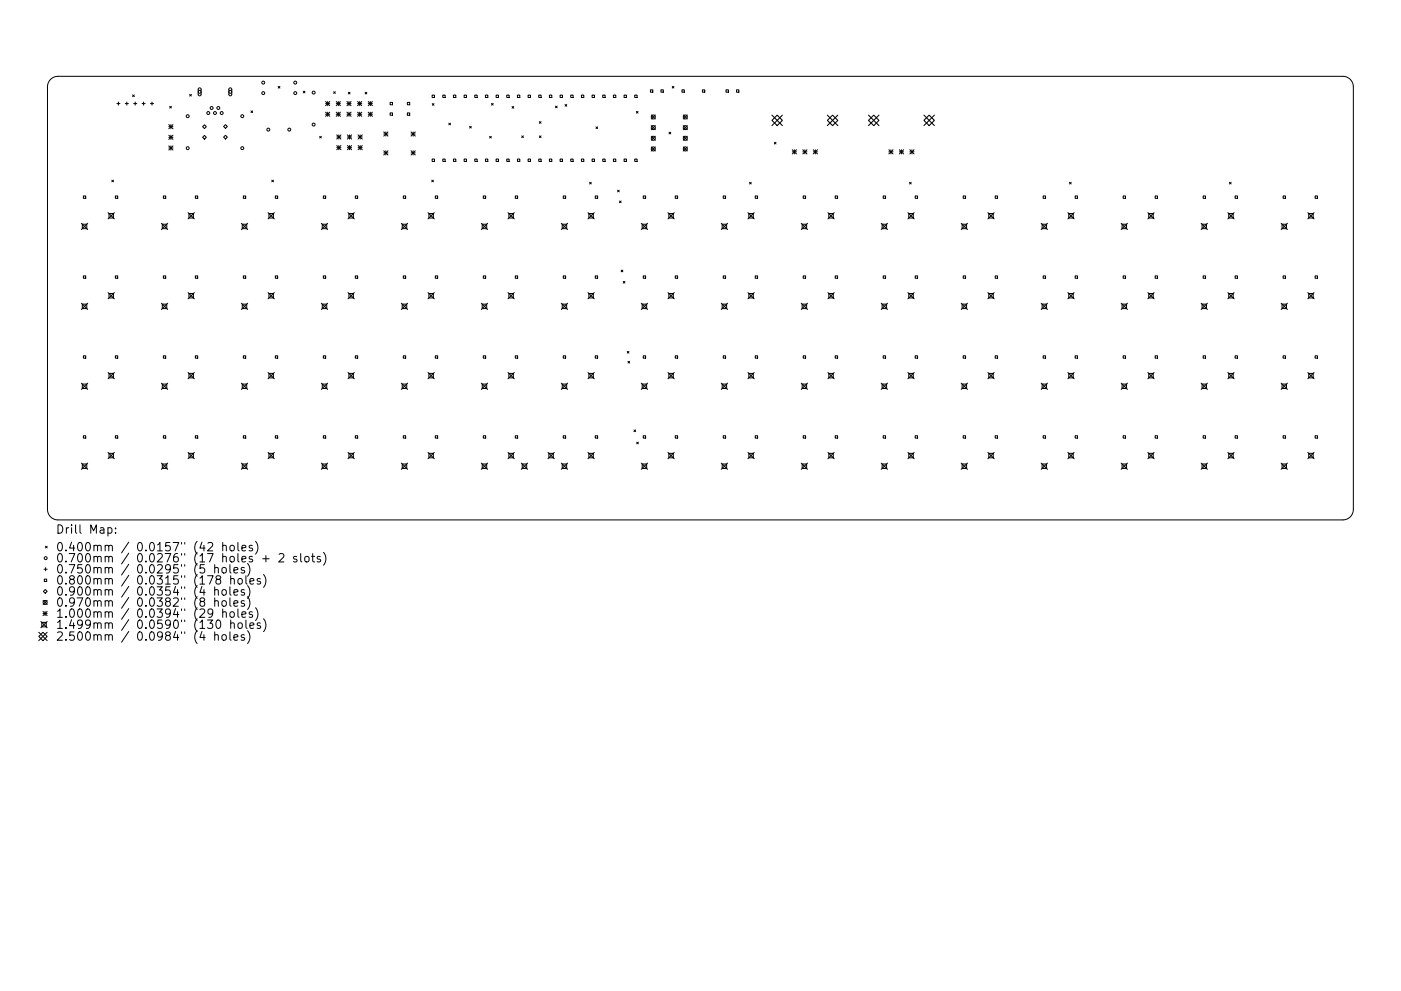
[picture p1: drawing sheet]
<svg xmlns="http://www.w3.org/2000/svg" width="297mm" height="210mm" viewBox="0 0 297 210" stroke-linecap="round" stroke-linejoin="round" font-family="sans-serif">
<defs><g id="words">
<g font-size="2.5">
<text x="11.8" y="113.2">Drill Map:</text>
<text x="11.8" y="117">0.400mm / 0.0157&quot; (42 holes)</text>
<text x="11.8" y="119.3">0.700mm / 0.0276&quot; (17 holes + 2 slots)</text>
<text x="11.8" y="121.7">0.750mm / 0.0295&quot; (5 holes)</text>
<text x="11.8" y="124">0.800mm / 0.0315&quot; (178 holes)</text>
<text x="11.8" y="126.4">0.900mm / 0.0354&quot; (4 holes)</text>
<text x="11.8" y="128.7">0.970mm / 0.0382&quot; (8 holes)</text>
<text x="11.8" y="131.1">1.000mm / 0.0394&quot; (29 holes)</text>
<text x="11.8" y="133.4">1.499mm / 0.0590&quot; (130 holes)</text>
<text x="11.8" y="135.9">2.500mm / 0.0984&quot; (4 holes)</text>
</g>
</g></defs>
<g fill="none" stroke="#000" stroke-width=".21">
<path d="M10.7 16.8l.8-.5 .8-.1h272.4a2.23 2.23 0 0 1 2.2 2.2v89.7a2.23 2.23 0 0 1-2.2 2.2h-272.4a2.23 2.23 0 0 1-2.2-2.2v-89.7l.1-.7zM42.1 18.7h.3l.2 .2v1.2l-.2 .2-.4-.2zM48.6 18.7h.3l.2 .2v1.2l-.2 .2-.4-.2zM59 18.3l.3 .4M59.3 18.3l-.3 .4M64.3 19.3l.4 .4M64.7 19.3l-.4 .4M70.7 19.5l.4 .3M71.1 19.5l-.4 .3M73.9 19.6l.3 .3M74.2 19.6l-.3 .3M77.4 19.6l.4 .3"/>
<path d="M77.8 19.6l-.4 .3M137.9 19.1h.5v.5h-.5zM140.1 19.1h.5v.5h-.5zM142.5 18.3l.4 .4M142.9 18.3l-.4 .4M144.6 19.1h.5v.5h-.5zM148.9 19.1h.5v.5h-.5zM153.9 19.1h.5v.5h-.5zM156.2 19.1h.5v.5h-.5zM23.7 38.2l.4 .4M24.1 38.2l-.4 .4M24.8 22h.6"/>
<path d="M25.1 21.6v.7M26.6 22h.6M26.9 21.6v.7M28.1 20.1l.4 .4M28.3 22h.7M28.5 20.1l-.4 .4M28.7 21.6v.7M30.1 22h.7M30.4 21.6v.7M31.9 22h.7M32.2 21.6v.7M35.8 26.4l.9 .9"/>
<path d="M35.8 26.9h.9M35.8 28.7l.9 .9M35.8 29.1h.9M35.8 31l.9 .8M35.8 31.4h.9M36 22.6l.3 .3M36.2 26.4v.9M36.2 28.7v.9M36.2 31v.8M36.3 22.6l-.3 .3M36.7 26.4l-.9 .9M36.7 28.7l-.9 .9"/>
<path d="M36.7 31l-.9 .8M40.2 20l.4 .4M40.6 20l-.4 .4M43.4 26.5l.4 .4-.4 .4-.4-.4zM43.4 28.7l.4 .4-.4 .4-.4-.4zM47.8 26.4l.4 .4-.4 .4-.4-.4zM47.8 28.7l.4 .4-.4 .4-.4-.4zM53.2 23.5l.4 .4M53.6 23.5l-.4 .4M57.6 38.2l.4 .4M58 38.2l-.4 .4M67.8 28.9l.3 .4"/>
<path d="M68.1 28.9l-.3 .4M69 22h.9M69 21.5l.9 .9M69 23.8l.9 .9M69 24.2h.9M69.5 21.5v.9M69.5 23.8v.9M69.9 21.5l-.9 .9M69.9 23.8l-.9 .9M71.3 22h.9M71.3 23.8l.9 .9M71.3 24.2h.9"/>
<path d="M71.3 21.5l.9 .9M71.4 28.6l.9 .9M71.4 29.1h.9M71.4 30.9l.9 .9M71.4 31.3h.9M71.7 21.5v.9M71.7 23.8v.9M71.8 28.6v.9M71.8 30.9v.9M72.2 21.5l-.9 .9M72.2 23.8l-.9 .9M72.3 28.6l-.9 .9"/>
<path d="M72.3 30.9l-.9 .9M73.5 22h.9M73.5 24.2h.9M73.5 23.8l.9 .9M73.5 21.5l.9 .9M73.7 30.9l.8 .9M73.7 29.1h.8M73.7 31.3h.8M73.7 28.6l.8 .9M74 21.5v.9M74 23.8v.9M74.1 28.6v.9"/>
<path d="M74.1 30.9v.9M74.4 21.5l-.9 .9M74.4 23.8l-.9 .9M74.5 28.6l-.8 .9M74.5 30.9l-.8 .9M75.8 21.5l.9 .9M75.8 22h.9M75.8 24.2h.9M75.8 23.8l.9 .9M75.9 29.1h.9M75.9 31.3h.9M75.9 30.9l.9 .9"/>
<path d="M75.9 28.6l.9 .9M76.3 21.5v.9M76.3 23.8v.9M76.4 28.6v.9M76.4 30.9v.9M76.7 21.5l-.9 .9M76.7 23.8l-.9 .9M76.8 28.6l-.9 .9M76.8 30.9l-.9 .9M78.1 23.8l.9 .9M78.1 22h.9M78.1 24.2h.9"/>
<path d="M78.1 21.5l.9 .9M78.5 21.5v.9M78.5 23.8v.9M79 21.5l-.9 .9M79 23.8l-.9 .9M81.4 28l.9 .9M81.4 28.4h.9M81.4 32l.9 .9M81.4 32.4h.9M81.8 28v.9M81.8 32v.9M82.3 28l-.9 .9"/>
<path d="M82.3 32l-.9 .9M82.7 21.7h.5v.5h-.5zM82.7 24h.5v.5h-.5zM86.4 21.7h.5v.5h-.5zM86.4 24h.5v.5h-.5zM87.2 28.4h.8M87.2 32.4h.8M87.2 28l.8 .9M87.2 32l.8 .9M87.6 28v.9M87.6 32v.9M88 28l-.8 .9"/>
<path d="M88 32l-.8 .9M91.5 38.2l.4 .4M91.6 20.2h.5v.5h-.5zM91.6 33.7h.5v.5h-.5zM91.7 22l.3 .3M91.9 38.2l-.4 .4M92 22l-.3 .3M93.9 20.2h.5v.5h-.5zM93.9 33.7h.5v.5h-.5zM95.2 26.1l.3 .4M95.5 26.1l-.3 .4M96.1 20.2h.5v.5h-.5z"/>
<path d="M96.1 33.7h.5v.5h-.5zM98.4 20.2h.5v.5h-.5zM98.4 33.7h.5v.5h-.5zM99.6 26.8l.3 .4M99.9 26.8l-.3 .4M100.7 20.2h.5v.5h-.5zM100.7 33.7h.5v.5h-.5zM102.9 20.2h.5v.5h-.5zM102.9 33.7h.5v.5h-.5zM103.8 28.9l.4 .4M104.2 28.9l-.4 .4M104.2 21.9l.4 .4"/>
<path d="M104.6 21.9l-.4 .4M105.2 20.2h.5v.5h-.5zM105.2 33.7h.5v.5h-.5zM107.4 20.2h.5v.5h-.5zM107.4 33.7h.5v.5h-.5zM108.6 22.6l.3 .4M108.9 22.6l-.3 .4M109.7 20.2h.5v.5h-.5zM109.7 33.7h.5v.5h-.5zM110.6 28.8l.4 .4M111 28.8l-.4 .4M112 20.2h.5v.5h-.5z"/>
<path d="M112 33.7h.5v.5h-.5zM114.2 20.2h.5v.5h-.5zM114.2 33.7h.5v.5h-.5zM114.4 28.8l.3 .4M114.4 25.8l.3 .4M114.7 28.8l-.3 .4M114.7 25.8l-.3 .4M116.5 20.2h.5v.5h-.5zM116.5 33.7h.5v.5h-.5zM117.8 22.5l.3 .4M118.1 22.5l-.3 .4M118.8 20.2h.5v.5h-.5z"/>
<path d="M118.8 33.7h.5v.5h-.5zM119.8 22.2l.4 .3M120.2 22.2l-.4 .3M121 20.2h.5v.5h-.5zM121 33.7h.5v.5h-.5zM123.3 20.2h.5v.5h-.5zM123.3 33.7h.5v.5h-.5zM125 38.7l.4 .3M125.4 38.7l-.4 .3M125.5 20.2h.5v.5h-.5zM125.5 33.7h.5v.5h-.5zM126.4 26.9l.3 .4"/>
<path d="M126.7 26.9l-.3 .4M127.8 20.2h.5v.5h-.5zM127.8 33.7h.5v.5h-.5zM130.1 20.2h.5v.5h-.5zM130.1 33.7h.5v.5h-.5zM132.3 20.2h.5v.5h-.5zM132.3 33.7h.5v.5h-.5zM134.6 20.2h.5v.5h-.5zM134.6 33.7h.5v.5h-.5zM134.9 23.6l.4 .4M135.3 23.6l-.4 .4M138.1 24.4l.8 .9"/>
<path d="M138.1 26.6l.8 .9M138.1 28.9l.8 .9M138.1 31.2l.8 .8M138.9 24.4l-.8 .9M138.9 26.6l-.8 .9M138.9 28.9l-.8 .9M138.9 31.2l-.8 .8M141.9 28.1l.3 .3M142.2 28.1l-.3 .3M144.9 24.4l.8 .9M144.9 26.6l.8 .9M144.9 28.9l.8 .9"/>
<path d="M144.9 31.2l.8 .8M145.7 24.4l-.8 .9M145.7 26.6l-.8 .9M145.7 28.9l-.8 .9M145.7 31.2l-.8 .8M158.9 38.7l.4 .3M159.3 38.7l-.4 .3M164.2 30.2l.3 .3M164.5 30.2l-.3 .3M168 31.8l.9 .9M168 32.2h.9M168.4 31.8v.9"/>
<path d="M168.9 31.8l-.9 .9M170.2 32.2h.9M170.2 31.8l.9 .9M170.6 31.8v.9M171.1 31.8l-.9 .9M172.4 32.2h.9M172.4 31.8l.9 .9M172.9 31.8v.9M173.3 31.8l-.9 .9M188.5 32.2h.8M188.5 31.8l.8 .9M188.9 31.8v.9"/>
<path d="M189.3 31.8l-.8 .9M190.7 32.2h.9M190.7 31.8l.9 .9M191.1 31.8v.9M191.6 31.8l-.9 .9M192.8 38.7l.4 .3M192.9 32.2h.9M192.9 31.8l.9 .9M193.2 38.7l-.4 .3M193.3 31.8v.9M193.8 31.8l-.9 .9M226.8 38.7l.3 .3"/>
<path d="M227.1 38.7l-.3 .3M260.7 38.7l.3 .3M261 38.7l-.3 .3M17.3 47.4l1.3 1.3M17.5 47.6h.9v.9h-.9zM17.7 41.6h.5v.5h-.5zM17.7 58.5h.5v.5h-.5zM18.6 47.4l-1.3 1.3M22.9 45.1l1.3 1.3M23.1 45.3h.9v1h-.9zM24.2 45.1l-1.3 1.3M24.5 41.6h.5v.5h-.5z"/>
<path d="M24.5 58.5h.5v.5h-.5zM34.2 47.4l1.4 1.3M34.4 47.6h1v.9h-1zM34.6 41.6h.5v.5h-.5zM34.6 58.5h.5v.5h-.5zM35.6 47.4l-1.4 1.3M39.9 45.1l1.3 1.3M40.1 45.3h.9v1h-.9zM41.2 45.1l-1.3 1.3M41.4 41.6h.5v.5h-.5zM41.4 58.5h.5v.5h-.5zM51.2 47.4l1.3 1.3"/>
<path d="M51.4 47.6h.9v.9h-.9zM51.6 41.6h.5v.5h-.5zM51.6 58.5h.5v.5h-.5zM52.5 47.4l-1.3 1.3M56.8 45.1l1.4 1.3M57 45.3h1v1h-1zM58.2 45.1l-1.4 1.3M58.4 41.6h.5v.5h-.5zM58.4 58.5h.5v.5h-.5zM68.1 47.4l1.4 1.3M68.3 47.6h1v.9h-1zM68.5 41.6h.6v.5h-.6z"/>
<path d="M68.5 58.5h.6v.5h-.6zM69.5 47.4l-1.4 1.3M73.8 45.1l1.3 1.3M74 45.3h.9v1h-.9zM75.1 45.1l-1.3 1.3M75.3 41.6h.5v.5h-.5zM75.3 58.5h.5v.5h-.5zM85.1 47.4l1.3 1.3M85.3 47.6h.9v.9h-.9zM85.5 41.6h.5v.5h-.5zM85.5 58.5h.5v.5h-.5zM86.4 47.4l-1.3 1.3"/>
<path d="M90.7 45.1l1.4 1.3M90.9 45.3h1v1h-1zM92.1 45.1l-1.4 1.3M92.3 41.6h.5v.5h-.5zM92.3 58.5h.5v.5h-.5zM102 47.4l1.4 1.3M102.2 47.6h1v.9h-1zM102.5 41.6h.5v.5h-.5zM102.5 58.5h.5v.5h-.5zM103.4 47.4l-1.4 1.3M107.7 45.1l1.3 1.3M107.9 45.3h.9v1h-.9z"/>
<path d="M109 45.1l-1.3 1.3M109.2 41.6h.5v.5h-.5zM109.2 58.5h.5v.5h-.5zM119 47.4l1.3 1.3M119.2 47.6h.9v.9h-.9zM119.4 41.6h.5v.5h-.5zM119.4 58.5h.5v.5h-.5zM120.3 47.4l-1.3 1.3M124.7 45.1l1.3 1.3M124.9 45.3h.9v1h-.9zM126 45.1l-1.3 1.3M126.2 41.6h.5v.5h-.5z"/>
<path d="M126.2 58.5h.5v.5h-.5zM130.9 40.4l.4 .3M131.3 40.4l-.4 .3M131.3 42.6l.4 .4M131.7 42.6l-.4 .4M131.7 57.3l.4 .4M132.1 57.3l-.4 .4M132.1 59.7l.4 .4M132.5 59.7l-.4 .4M136 47.4l1.3 1.3M136.2 47.6h.9v.9h-.9zM136.4 41.6h.5v.5h-.5z"/>
<path d="M136.4 58.5h.5v.5h-.5zM137.3 47.4l-1.3 1.3M141.6 45.1l1.4 1.3M141.8 45.3h1v1h-1zM143 45.1l-1.4 1.3M143.2 41.6h.5v.5h-.5zM143.2 58.5h.5v.5h-.5zM152.9 47.4l1.4 1.3M153.1 47.6h1v.9h-1zM153.3 41.6h.5v.5h-.5zM153.3 58.5h.5v.5h-.5zM154.3 47.4l-1.4 1.3"/>
<path d="M158.6 45.1l1.3 1.3M158.8 45.3h.9v1h-.9zM159.9 45.1l-1.3 1.3M160.1 41.6h.5v.5h-.5zM160.1 58.5h.5v.5h-.5zM169.9 47.4l1.3 1.3M170.1 47.6h.9v.9h-.9zM170.3 41.6h.5v.5h-.5zM170.3 58.5h.5v.5h-.5zM171.2 47.4l-1.3 1.3M175.5 45.1l1.4 1.3M175.7 45.3h1v1h-1z"/>
<path d="M176.9 45.1l-1.4 1.3M177.1 41.6h.5v.5h-.5zM177.1 58.5h.5v.5h-.5zM186.8 47.4l1.4 1.3M187 47.6h1v.9h-1zM187.3 41.6h.5v.5h-.5zM187.3 58.5h.5v.5h-.5zM188.2 47.4l-1.4 1.3M192.5 45.1l1.3 1.3M192.7 45.3h.9v1h-.9zM193.8 45.1l-1.3 1.3M194 41.6h.5v.5h-.5z"/>
<path d="M194 58.5h.5v.5h-.5zM203.8 47.4l1.3 1.3M204 47.6h.9v.9h-.9zM204.2 41.6h.5v.5h-.5zM204.2 58.5h.5v.5h-.5zM205.1 47.4l-1.3 1.3M209.4 45.1l1.4 1.3M209.6 45.3h1v1h-1zM210.8 45.1l-1.4 1.3M211 41.6h.5v.5h-.5zM211 58.5h.5v.5h-.5zM220.8 47.4l1.3 1.3"/>
<path d="M220.9 47.6h1v.9h-1zM221.2 41.6h.5v.5h-.5zM221.2 58.5h.5v.5h-.5zM222.1 47.4l-1.3 1.3M226.4 45.1l1.3 1.3M226.6 45.3h.9v1h-.9zM227.7 45.1l-1.3 1.3M228 41.6h.5v.5h-.5zM228 58.5h.5v.5h-.5zM237.7 47.4l1.3 1.3M237.9 47.6h.9v.9h-.9zM238.1 41.6h.5v.5h-.5z"/>
<path d="M238.1 58.5h.5v.5h-.5zM239 47.4l-1.3 1.3M243.4 45.1l1.3 1.3M243.6 45.3h.9v1h-.9zM244.7 45.1l-1.3 1.3M244.9 41.6h.5v.5h-.5zM244.9 58.5h.5v.5h-.5zM254.7 47.4l1.3 1.3M254.9 47.6h.9v.9h-.9zM255.1 41.6h.5v.5h-.5zM255.1 58.5h.5v.5h-.5zM256 47.4l-1.3 1.3"/>
<path d="M260.3 45.1l1.4 1.3M260.5 45.3h1v1h-1zM261.7 45.1l-1.4 1.3M261.9 41.6h.5v.5h-.5zM261.9 58.5h.5v.5h-.5zM271.6 47.4l1.4 1.3M271.8 47.6h1v.9h-1zM272 41.6h.5v.5h-.5zM272 58.5h.5v.5h-.5zM273 47.4l-1.4 1.3M277.3 45.1l1.3 1.3M277.5 45.3h.9v1h-.9z"/>
<path d="M278.6 45.1l-1.3 1.3M278.8 41.6h.5v.5h-.5zM278.8 58.5h.5v.5h-.5zM17.3 64.3l1.3 1.4M17.5 64.5h.9v1h-.9zM17.7 75.5h.5v.5h-.5zM18.6 64.3l-1.3 1.4M22.9 62.1l1.3 1.3M22.9 79l1.3 1.4M23.1 62.3h.9v.9h-.9zM23.1 79.2h.9v1h-.9zM24.2 62.1l-1.3 1.3"/>
<path d="M24.2 79l-1.3 1.4M24.5 75.5h.5v.5h-.5zM34.2 64.3l1.4 1.4M34.4 64.5h1v1h-1zM34.6 75.5h.5v.5h-.5zM35.6 64.3l-1.4 1.4M39.9 62.1l1.3 1.3M39.9 79l1.3 1.4M40.1 62.3h.9v.9h-.9zM40.1 79.2h.9v1h-.9zM41.2 62.1l-1.3 1.3M41.2 79l-1.3 1.4"/>
<path d="M41.4 75.5h.5v.5h-.5zM51.2 64.3l1.3 1.4M51.4 64.5h.9v1h-.9zM51.6 75.5h.5v.5h-.5zM52.5 64.3l-1.3 1.4M56.8 62.1l1.4 1.3M56.8 79l1.4 1.4M57 62.3h1v.9h-1zM57 79.2h1v1h-1zM58.2 62.1l-1.4 1.3M58.2 79l-1.4 1.4M58.4 75.5h.5v.5h-.5z"/>
<path d="M68.1 64.3l1.4 1.4M68.3 64.5h1v1h-1zM68.5 75.5h.6v.5h-.6zM69.5 64.3l-1.4 1.4M73.8 62.1l1.3 1.3M73.8 79l1.3 1.4M74 62.3h.9v.9h-.9zM74 79.2h.9v1h-.9zM75.1 62.1l-1.3 1.3M75.1 79l-1.3 1.4M75.3 75.5h.5v.5h-.5zM85.1 64.3l1.3 1.4"/>
<path d="M85.3 64.5h.9v1h-.9zM85.5 75.5h.5v.5h-.5zM86.4 64.3l-1.3 1.4M90.7 62.1l1.4 1.3M90.7 79l1.4 1.4M90.9 62.3h1v.9h-1zM90.9 79.2h1v1h-1zM92.1 62.1l-1.4 1.3M92.1 79l-1.4 1.4M92.3 75.5h.5v.5h-.5zM102 64.3l1.4 1.4M102.2 64.5h1v1h-1z"/>
<path d="M102.5 75.5h.5v.5h-.5zM103.4 64.3l-1.4 1.4M107.7 62.1l1.3 1.3M107.7 79l1.3 1.4M107.9 62.3h.9v.9h-.9zM107.9 79.2h.9v1h-.9zM109 62.1l-1.3 1.3M109 79l-1.3 1.4M109.2 75.5h.5v.5h-.5zM119 64.3l1.3 1.4M119.2 64.5h.9v1h-.9zM119.4 75.5h.5v.5h-.5z"/>
<path d="M120.3 64.3l-1.3 1.4M124.7 62.1l1.3 1.3M124.7 79l1.3 1.4M124.9 62.3h.9v.9h-.9zM124.9 79.2h.9v1h-.9zM126 62.1l-1.3 1.3M126 79l-1.3 1.4M126.2 75.5h.5v.5h-.5zM133 74.6l.3 .3M133.1 76.7l.4 .3M133.3 74.6l-.3 .3M133.5 76.7l-.4 .3"/>
<path d="M136 64.3l1.3 1.4M136.2 64.5h.9v1h-.9zM136.4 75.5h.5v.5h-.5zM137.3 64.3l-1.3 1.4M141.6 79l1.4 1.4M141.6 62.1l1.4 1.3M141.8 62.3h1v.9h-1zM141.8 79.2h1v1h-1zM143 62.1l-1.4 1.3M143 79l-1.4 1.4M143.2 75.5h.5v.5h-.5zM152.9 64.3l1.4 1.4"/>
<path d="M153.1 64.5h1v1h-1zM153.3 75.5h.5v.5h-.5zM154.3 64.3l-1.4 1.4M158.6 79l1.3 1.4M158.6 62.1l1.3 1.3M158.8 62.3h.9v.9h-.9zM158.8 79.2h.9v1h-.9zM159.9 79l-1.3 1.4M159.9 62.1l-1.3 1.3M160.1 75.5h.5v.5h-.5zM169.9 64.3l1.3 1.4M170.1 64.5h.9v1h-.9z"/>
<path d="M170.3 75.5h.5v.5h-.5zM171.2 64.3l-1.3 1.4M175.5 79l1.4 1.4M175.5 62.1l1.4 1.3M175.7 62.3h1v.9h-1zM175.7 79.2h1v1h-1zM176.9 62.1l-1.4 1.3M176.9 79l-1.4 1.4M177.1 75.5h.5v.5h-.5zM186.8 64.3l1.4 1.4M187 64.5h1v1h-1zM187.3 75.5h.5v.5h-.5z"/>
<path d="M188.2 64.3l-1.4 1.4M192.5 79l1.3 1.4M192.5 62.1l1.3 1.3M192.7 62.3h.9v.9h-.9zM192.7 79.2h.9v1h-.9zM193.8 62.1l-1.3 1.3M193.8 79l-1.3 1.4M194 75.5h.5v.5h-.5zM203.8 64.3l1.3 1.4M204 64.5h.9v1h-.9zM204.2 75.5h.5v.5h-.5zM205.1 64.3l-1.3 1.4"/>
<path d="M209.4 62.1l1.4 1.3M209.4 79l1.4 1.4M209.6 62.3h1v.9h-1zM209.6 79.2h1v1h-1zM210.8 62.1l-1.4 1.3M210.8 79l-1.4 1.4M211 75.5h.5v.5h-.5zM220.8 64.3l1.3 1.4M220.9 64.5h1v1h-1zM221.2 75.5h.5v.5h-.5zM222.1 64.3l-1.3 1.4M226.4 62.1l1.3 1.3"/>
<path d="M226.4 79l1.3 1.4M226.6 62.3h.9v.9h-.9zM226.6 79.2h.9v1h-.9zM227.7 62.1l-1.3 1.3M227.7 79l-1.3 1.4M228 75.5h.5v.5h-.5zM237.7 64.3l1.3 1.4M237.9 64.5h.9v1h-.9zM238.1 75.5h.5v.5h-.5zM239 64.3l-1.3 1.4M243.4 62.1l1.3 1.3M243.4 79l1.3 1.4"/>
<path d="M243.6 62.3h.9v.9h-.9zM243.6 79.2h.9v1h-.9zM244.7 62.1l-1.3 1.3M244.7 79l-1.3 1.4M244.9 75.5h.5v.5h-.5zM254.7 64.3l1.3 1.4M254.9 64.5h.9v1h-.9zM255.1 75.5h.5v.5h-.5zM256 64.3l-1.3 1.4M260.3 62.1l1.4 1.3M260.3 79l1.4 1.4M260.5 62.3h1v.9h-1z"/>
<path d="M260.5 79.2h1v1h-1zM261.7 62.1l-1.4 1.3M261.7 79l-1.4 1.4M261.9 75.5h.5v.5h-.5zM271.6 64.3l1.4 1.4M271.8 64.5h1v1h-1zM272 75.5h.5v.5h-.5zM273 64.3l-1.4 1.4M277.3 62.1l1.3 1.3M277.3 79l1.3 1.4M277.5 62.3h.9v.9h-.9zM277.5 79.2h.9v1h-.9z"/>
<path d="M278.6 62.1l-1.3 1.3M278.6 79l-1.3 1.4M278.8 75.5h.5v.5h-.5zM17.3 81.3l1.3 1.3M17.3 98.2l1.3 1.4M17.5 81.5h.9v.9h-.9zM17.5 98.4h.9v1h-.9zM17.7 92.4h.5v.5h-.5zM18.6 81.3l-1.3 1.3M18.6 98.2l-1.3 1.4M22.9 96l1.3 1.3M23.1 96.2h.9v.9h-.9z"/>
<path d="M24.2 96l-1.3 1.3M24.5 92.4h.5v.5h-.5zM34.2 81.3l1.4 1.3M34.2 98.2l1.4 1.4M34.4 81.5h1v.9h-1zM34.4 98.4h1v1h-1zM34.6 92.4h.5v.5h-.5zM35.6 81.3l-1.4 1.3M35.6 98.2l-1.4 1.4M39.9 96l1.3 1.3M40.1 96.2h.9v.9h-.9zM41.2 96l-1.3 1.3"/>
<path d="M41.4 92.4h.5v.5h-.5zM51.2 81.3l1.3 1.3M51.2 98.2l1.3 1.4M51.4 81.5h.9v.9h-.9zM51.4 98.4h.9v1h-.9zM51.6 92.4h.5v.5h-.5zM52.5 81.3l-1.3 1.3M52.5 98.2l-1.3 1.4M56.8 96l1.4 1.3M57 96.2h1v.9h-1zM58.2 96l-1.4 1.3M58.4 92.4h.5v.5h-.5z"/>
<path d="M68.1 81.3l1.4 1.3M68.1 98.2l1.4 1.4M68.3 81.5h1v.9h-1zM68.3 98.4h1v1h-1zM68.5 92.4h.6v.5h-.6zM69.5 81.3l-1.4 1.3M69.5 98.2l-1.4 1.4M73.8 96l1.3 1.3M74 96.2h.9v.9h-.9zM75.1 96l-1.3 1.3M75.3 92.4h.5v.5h-.5zM85.1 81.3l1.3 1.3"/>
<path d="M85.1 98.2l1.3 1.4M85.3 81.5h.9v.9h-.9zM85.3 98.4h.9v1h-.9zM85.5 92.4h.5v.5h-.5zM86.4 81.3l-1.3 1.3M86.4 98.2l-1.3 1.4M90.7 96l1.4 1.3M90.9 96.2h1v.9h-1zM92.1 96l-1.4 1.3M92.3 92.4h.5v.5h-.5zM102 81.3l1.4 1.3M102 98.2l1.4 1.4"/>
<path d="M102.2 81.5h1v.9h-1zM102.2 98.4h1v1h-1zM102.5 92.4h.5v.5h-.5zM103.4 81.3l-1.4 1.3M103.4 98.2l-1.4 1.4M107.7 96l1.3 1.3M107.9 96.2h.9v.9h-.9zM109 96l-1.3 1.3M109.2 92.4h.5v.5h-.5zM110.5 98.2l1.4 1.4M110.7 98.4h1v1h-1zM111.9 98.2l-1.4 1.4"/>
<path d="M116.2 96l1.3 1.3M116.4 96.2h.9v.9h-.9zM117.5 96l-1.3 1.3M119 98.2l1.3 1.4M119 81.3l1.3 1.3M119.2 81.5h.9v.9h-.9zM119.2 98.4h.9v1h-.9zM119.4 92.4h.5v.5h-.5zM120.3 81.3l-1.3 1.3M120.3 98.2l-1.3 1.4M124.7 96l1.3 1.3M124.9 96.2h.9v.9h-.9z"/>
<path d="M126 96l-1.3 1.3M126.2 92.4h.5v.5h-.5zM134.4 91.2l.4 .4M134.8 91.2l-.4 .4M135 93.8l.3 .4M135.3 93.8l-.3 .4M136 98.2l1.3 1.4M136 81.3l1.3 1.3M136.2 81.5h.9v.9h-.9zM136.2 98.4h.9v1h-.9zM136.4 92.4h.5v.5h-.5zM137.3 81.3l-1.3 1.3"/>
<path d="M137.3 98.2l-1.3 1.4M141.6 96l1.4 1.3M141.8 96.2h1v.9h-1zM143 96l-1.4 1.3M143.2 92.4h.5v.5h-.5zM152.9 98.2l1.4 1.4M152.9 81.3l1.4 1.3M153.1 81.5h1v.9h-1zM153.1 98.4h1v1h-1zM153.3 92.4h.5v.5h-.5zM154.3 81.3l-1.4 1.3M154.3 98.2l-1.4 1.4"/>
<path d="M158.6 96l1.3 1.3M158.8 96.2h.9v.9h-.9zM159.9 96l-1.3 1.3M160.1 92.4h.5v.5h-.5zM169.9 98.2l1.3 1.4M169.9 81.3l1.3 1.3M170.1 81.5h.9v.9h-.9zM170.1 98.4h.9v1h-.9zM170.3 92.4h.5v.5h-.5zM171.2 81.3l-1.3 1.3M171.2 98.2l-1.3 1.4M175.5 96l1.4 1.3"/>
<path d="M175.7 96.2h1v.9h-1zM176.9 96l-1.4 1.3M177.1 92.4h.5v.5h-.5zM186.8 81.3l1.4 1.3M186.8 98.2l1.4 1.4M187 81.5h1v.9h-1zM187 98.4h1v1h-1zM187.3 92.4h.5v.5h-.5zM188.2 81.3l-1.4 1.3M188.2 98.2l-1.4 1.4M192.5 96l1.3 1.3M192.7 96.2h.9v.9h-.9z"/>
<path d="M193.8 96l-1.3 1.3M194 92.4h.5v.5h-.5zM203.8 81.3l1.3 1.3M203.8 98.2l1.3 1.4M204 81.5h.9v.9h-.9zM204 98.4h.9v1h-.9zM204.2 92.4h.5v.5h-.5zM205.1 81.3l-1.3 1.3M205.1 98.2l-1.3 1.4M209.4 96l1.4 1.3M209.6 96.2h1v.9h-1zM210.8 96l-1.4 1.3"/>
<path d="M211 92.4h.5v.5h-.5zM220.8 81.3l1.3 1.3M220.8 98.2l1.3 1.4M220.9 81.5h1v.9h-1zM220.9 98.4h1v1h-1zM221.2 92.4h.5v.5h-.5zM222.1 81.3l-1.3 1.3M222.1 98.2l-1.3 1.4M226.4 96l1.3 1.3M226.6 96.2h.9v.9h-.9zM227.7 96l-1.3 1.3M228 92.4h.5v.5h-.5z"/>
<path d="M237.7 81.3l1.3 1.3M237.7 98.2l1.3 1.4M237.9 81.5h.9v.9h-.9zM237.9 98.4h.9v1h-.9zM238.1 92.4h.5v.5h-.5zM239 81.3l-1.3 1.3M239 98.2l-1.3 1.4M243.4 96l1.3 1.3M243.6 96.2h.9v.9h-.9zM244.7 96l-1.3 1.3M244.9 92.4h.5v.5h-.5zM254.7 81.3l1.3 1.3"/>
<path d="M254.7 98.2l1.3 1.4M254.9 81.5h.9v.9h-.9zM254.9 98.4h.9v1h-.9zM255.1 92.4h.5v.5h-.5zM256 81.3l-1.3 1.3M256 98.2l-1.3 1.4M260.3 96l1.4 1.3M260.5 96.2h1v.9h-1zM261.7 96l-1.4 1.3M261.9 92.4h.5v.5h-.5zM271.6 81.3l1.4 1.3M271.6 98.2l1.4 1.4"/>
<path d="M271.8 81.5h1v.9h-1zM271.8 98.4h1v1h-1zM272 92.4h.5v.5h-.5zM273 81.3l-1.4 1.3M273 98.2l-1.4 1.4M277.3 96l1.3 1.3M277.5 96.2h.9v.9h-.9zM278.6 96l-1.3 1.3M278.8 92.4h.5v.5h-.5zM9.6 115.9l.4 .3M10 115.9l-.4 .3M22.9 112h.5l.3 .3v.5l-.1 .3h-.7"/>
<path d="M24.5 113v.1M24.5 112v.2M44.1 115.3l.7-.2 .2 .2 .1 .3-1.1 1.3h1.1M45.5 119.8v1.8M47.2 115.9l.3-.2 .4 .1 .1 1.1M47.2 115.1v1.8M48.7 119.8v1.5l.3 .3M48.9 115.8l.4-.1 .4 .3v.5l-.4 .4-.4-.1-.2-.3v-.5zM50.4 115.1v1.5l.3 .3M51.3 116.3l.8-.2v-.3l-.6-.1-.2 .2 .1 .9h.7M52.5 119.5a2.04 2.04 0 0 1 0 2.8M53.5 115.8l-.4-.1-.3 .2 .1 .3 .6 .2v.4h-.7"/>
<path d="M54.2 114.8a2.04 2.04 0 0 1 0 2.8M55.7 118.5h1.4M56.4 117.9v1.3M59.2 117.6l.7-.2 .2 .2 .1 .4-1.1 1.2h1.1M62.9 118.1l-.4-.1-.3 .3 .1 .2 .6 .2v.4h-.7M63.8 117.4v1.6l.2 .2M64.7 118.2l.2-.2 .5 .2 .1 .7-.1 .2-.5 .1-.2-.1zM66 118h.7M66.3 117.4v1.6l.4 .2M67.9 118.1l-.4-.1-.3 .3 .1 .2 .6 .2v.4h-.7M68.6 117.2a2.04 2.04 0 0 1 0 2.7M8.2 135l.9-.9 .9 .9-.9 .9z"/>
<path d="M8.2 134.1l1.8 1.8M8.7 131.9l1.3 1.3M8.9 132.1h.9v.9h-.9zM9.1 129.7l.9 .9M9.1 130.2h.9M9.1 127.4l.9 .9M9.3 120.8h.7M9.4 122.9h.5v.5h-.5zM9.6 129.7v.9M9.6 125.1l.4 .4-.4 .4-.4-.4zM9.7 120.4v.7M10 127.4l-.9 .9"/>
<path d="M10 129.7l-.9 .9M10 131.9l-1.3 1.3M10 134.1l-1.8 1.8M45.1 130l-.3 .3h-.4l-.3-.3 .2-.7 .5-.1 .2 .2a1.18 1.18 0 0 1-.4 1.6h-.3M45.5 120.6l.3-.2 .4 .1 .1 1.1M45.5 125.3l.3-.2 .4 .1 .1 1.1M45.5 127.6l.3-.2 .4 .1 .1 1.1M45.5 134.8l.3-.1h.4l.1 1.1M45.5 124.5v1.8M45.5 126.8v1.8M45.5 134.1v1.7M46 131.7l.2-.2a.95 .95 0 0 1 .6 .9 .95 .95 0 0 1-.6 .9l-.2-.1-.2-.6z"/>
<path d="M46.1 122.9l-.3-.3 .1-.3 .2-.2 .5 .1 .2 .3-.1 .2-.7 .3-.2 .2 .1 .6 .2 .1h.4l.3-.3-.1-.5-.2-.2M47.1 125.3l.3-.2 .5 .2 .1 .6-.2 .3-.4 .1-.3-.2zM47.1 127.6l.3-.2 .5 .2 .1 .7-.2 .2-.4 .1-.3-.1zM47.1 134.8l.3-.1 .5 .1 .1 .7-.2 .3h-.4l-.3-.1zM47.2 120.5l.4-.1 .4 .3v.5l-.4 .4-.4-.1-.1-.3v-.5zM47.2 130l.3-.2 .4 .1 .1 1.1M47.2 129.2v1.8M48.7 124.5v1.5l.3 .3M48.7 126.8v1.6l.3 .2M48.7 134.1v1.5l.3 .2M48.8 130l.3-.2 .5 .2 .1 .6-.2 .3-.4 .1-.3-.2zM48.9 122.9l.3-.2 .4 .1 .1 1.1"/>
<path d="M48.9 132.3l.3-.2 .4 .1 .1 1.1M48.9 122.1v1.8M48.9 131.5v1.8M49.6 121l.8-.2v-.3l-.5-.1-.3 .2 .1 .9h.7M49.6 125.7l.8-.2v-.3l-.5-.1-.3 .2 .1 .9h.7M49.6 128l.8-.1v-.4l-.5-.1-.3 .3 .1 .8h.7M49.6 135.2l.8-.1v-.4h-.5l-.3 .2 .1 .9h.7M50.4 129.2v1.5l.3 .3M50.5 122.9l.3-.2 .5 .2 .1 .7-.2 .2-.4 .1-.3-.1zM50.6 132.2l.4-.1 .4 .4v.5l-.4 .3-.4-.1-.2-.2v-.5zM51.3 130.4l.8-.2v-.3l-.6-.1-.2 .2 .1 .9h.7M51.8 120.5l-.4-.1-.3 .2 .1 .3 .6 .2v.4h-.7"/>
<path d="M51.8 125.2l-.4-.1-.3 .2 .1 .3 .6 .2v.4h-.7M51.8 127.5l-.4-.1-.3 .3 .1 .2 .6 .2v.4h-.7M51.8 134.7h-.4l-.3 .2 .1 .3 .6 .1v.5h-.7M52.1 122.1v1.6l.3 .2M52.1 131.5v1.6l.3 .2M52.5 124.2a2.04 2.04 0 0 1 0 2.8M52.5 126.6a2.04 2.04 0 0 1 0 2.7M52.5 133.8a2.04 2.04 0 0 1 0 2.7M53 123.3l.8-.1-.1-.4-.5-.1-.2 .3 .1 .8h.6M53 132.7l.8-.1-.1-.4-.5-.1-.2 .3 .1 .8h.6M53.5 129.9l-.4-.1-.3 .2 .1 .3 .6 .2v.4h-.7M54.2 128.9a2.04 2.04 0 0 1 0 2.8"/>
<path d="M55.2 122.8l-.4-.1-.3 .3 .1 .2 .6 .2v.4h-.7M55.2 132.2l-.4-.1-.3 .3 .1 .2 .6 .2v.4h-.7M55.9 121.9a2.04 2.04 0 0 1 0 2.7M55.9 131.3a2.04 2.04 0 0 1 0 2.7"/>
<circle cx="42.3" cy="19.5" r=".31"/>
<circle cx="48.8" cy="19.5" r=".31"/>
<circle cx="55.8" cy="19.8" r=".31"/>
<circle cx="55.8" cy="17.5" r=".31"/>
<circle cx="62.6" cy="19.8" r=".31"/>
<circle cx="62.6" cy="17.5" r=".31"/>
<circle cx="66.5" cy="19.6" r=".31"/>
<circle cx="39.8" cy="24.6" r=".31"/>
<circle cx="39.8" cy="31.4" r=".31"/>
<circle cx="44.2" cy="24" r=".31"/>
<circle cx="44.9" cy="22.9" r=".31"/>
<circle cx="45.6" cy="24" r=".31"/>
<circle cx="46.3" cy="22.9" r=".31"/>
<circle cx="47" cy="24" r=".31"/>
<circle cx="51.4" cy="24.6" r=".31"/>
<circle cx="51.4" cy="31.4" r=".31"/>
<circle cx="56.9" cy="27.5" r=".31"/>
<circle cx="61.3" cy="27.5" r=".31"/>
<circle cx="66.5" cy="26.4" r=".31"/>
<circle cx="138.5" cy="27.1" r=".43"/>
<circle cx="138.5" cy="24.8" r=".43"/>
<circle cx="138.5" cy="31.6" r=".43"/>
<circle cx="138.5" cy="29.3" r=".43"/>
<circle cx="145.3" cy="27.1" r=".43"/>
<circle cx="145.3" cy="24.8" r=".43"/>
<circle cx="145.3" cy="31.6" r=".43"/>
<circle cx="145.3" cy="29.3" r=".43"/>
<circle cx="9.7" cy="118.4" r=".31"/>
<circle cx="9.6" cy="127.8" r=".43"/>
</g>
<path d="M163.7 25.5l1.1-1.1 1.1 1.1-1.1 1.2zM163.7 24.4l2.2 2.3M165.9 24.4l-2.2 2.3M175.4 25.5l1.1-1.1 1.1 1.1-1.1 1.2zM175.4 24.4l2.2 2.3M177.6 24.4l-2.2 2.3M184.1 25.5l1.1-1.1 1.2 1.1-1.2 1.2zM184.1 24.4l2.3 2.3M186.4 24.4l-2.3 2.3M195.9 25.5l1.1-1.1 1.1 1.1-1.1 1.2zM195.9 24.4l2.2 2.3M198.1 24.4l-2.2 2.3" fill="none" stroke="#000" stroke-width=".22"/>
<use href="#words"/>
</svg>
